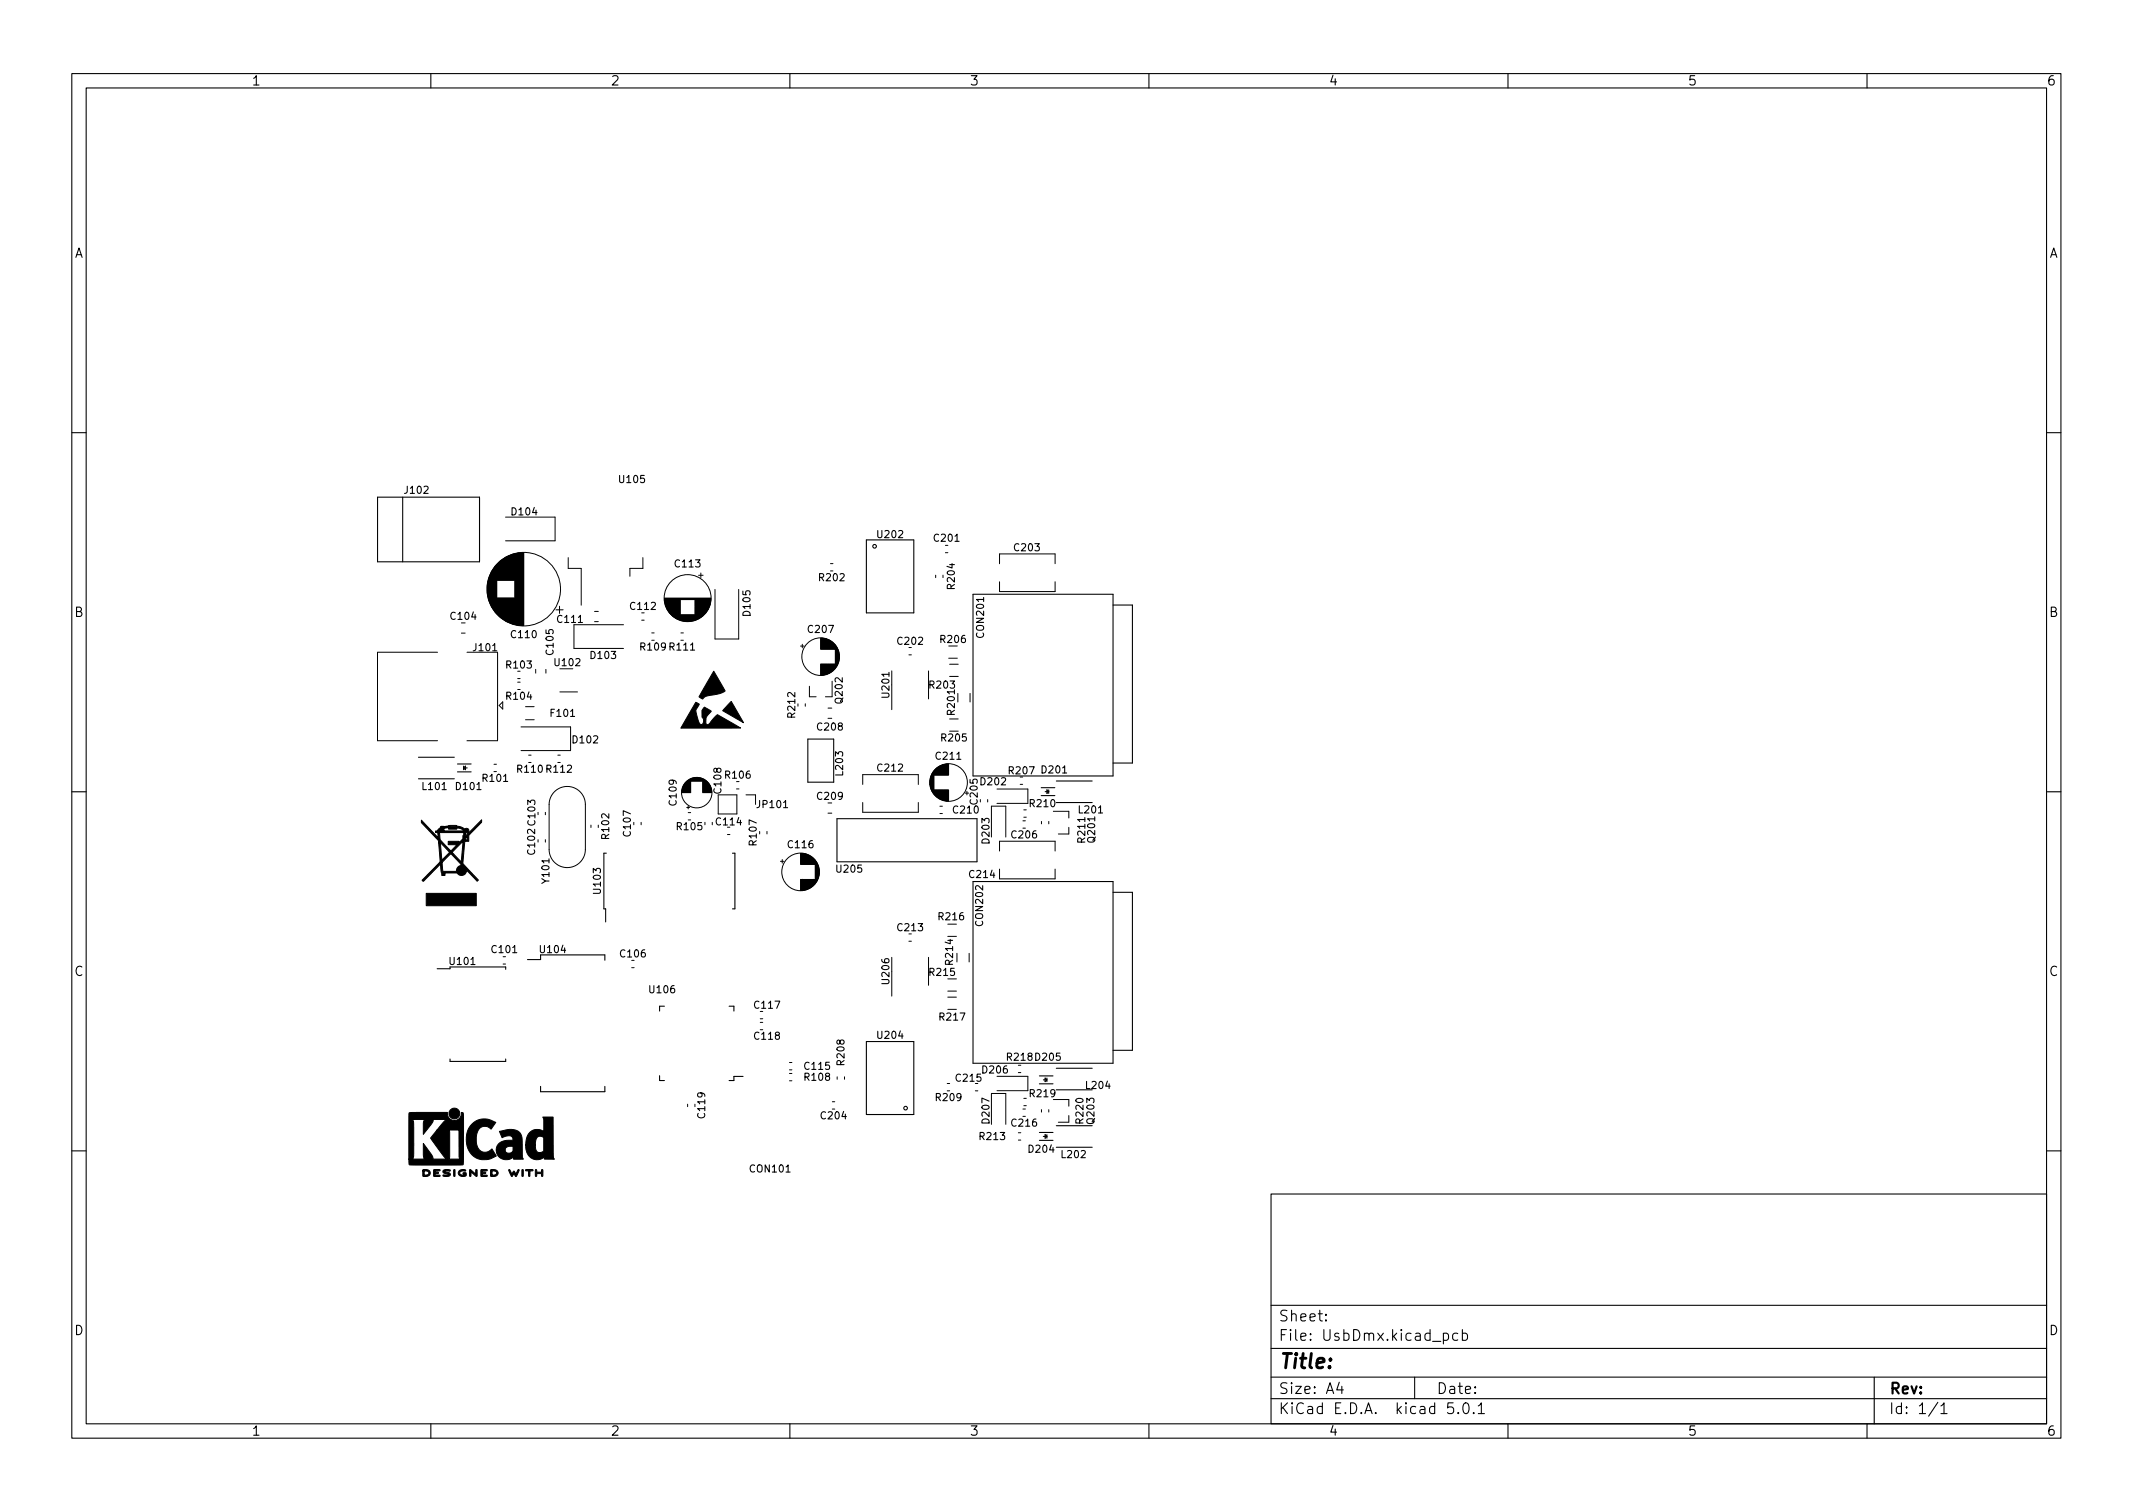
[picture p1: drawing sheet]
<svg xmlns="http://www.w3.org/2000/svg" width="297mm" height="210mm" viewBox="0 0 297 210" stroke-linecap="round" stroke-linejoin="round" font-family="sans-serif">
<defs><g id="words">
<text font-size="2.8" x="178" y="190.6">Title:</text>
<g font-size="2.1">
<text x="178" y="184">Sheet:</text>
<text x="178" y="186.7">File: UsbDmx.kicad_pcb</text>
<text x="178" y="196.9">KiCad E.D.A. kicad 5.0.1</text>
<text x="178" y="194.1">Size: A4</text>
<text x="200" y="194.1">Date:</text>
<text x="263" y="194.1">Rev:</text>
<text x="263" y="196.9">Id: 1/1</text>
</g>
<g font-size="1.8">
<text x="35" y="11.9">1</text>
<text x="85" y="11.9">2</text>
<text x="135" y="11.9">3</text>
<text x="185" y="11.9">4</text>
<text x="235" y="11.9">5</text>
<text x="285" y="11.9">6</text>
<text x="10.3" y="35.9">A</text>
<text x="285.3" y="35.9">A</text>
<text x="10.3" y="85.9">B</text>
<text x="285.3" y="85.9">B</text>
<text x="10.3" y="135.9">C</text>
<text x="285.3" y="135.9">C</text>
<text x="10.3" y="185.9">D</text>
<text x="285.3" y="185.9">D</text>
<text x="35" y="199.9">1</text>
<text x="85" y="199.9">2</text>
<text x="135" y="199.9">3</text>
<text x="185" y="199.9">4</text>
<text x="235" y="199.9">5</text>
<text x="285" y="199.9">6</text>
</g>
<g font-size="1.4">
<text x="56.5" y="68.7">J102</text>
<text x="71.3" y="71.7">D104</text>
<text x="86.3" y="67.2">U105</text>
<text x="122.3" y="74.9">U202</text>
<text x="130.2" y="75.4">C201</text>
<text x="141.3" y="76.7">C203</text>
<text x="94.1" y="79">C113</text>
<text x="114.2" y="80.9">R202</text>
<text x="133" y="81.9" transform="rotate(-90 133 81.9)">R204</text>
<text x="62.9" y="86.3">C104</text>
<text x="71.3" y="88.8">C110</text>
<text x="77.7" y="86.7">C111</text>
<text x="87.9" y="84.9">C112</text>
<text x="104.5" y="85.7" transform="rotate(-90 104.5 85.7)">D105</text>
<text x="112.6" y="88.1">C207</text>
<text x="125.1" y="89.8">C202</text>
<text x="131.1" y="89.5">R206</text>
<text x="137" y="88.7" transform="rotate(-90 137 88.7)">CON201</text>
<text x="66" y="90.7">J101</text>
<text x="70.6" y="93.1">R103</text>
<text x="77.1" y="91.1" transform="rotate(-90 77.1 91.1)">C105</text>
<text x="77.3" y="92.7">U102</text>
<text x="82.3" y="91.7">D103</text>
<text x="89.3" y="90.6">R109 R111</text>
<text x="129.5" y="95.9">R203</text>
<text x="70.6" y="97.4">R104</text>
<text x="76.8" y="99.8">F101</text>
<text x="110.7" y="99.8" transform="rotate(-90 110.7 99.8)">R212</text>
<text x="113.9" y="101.7">C208</text>
<text x="117.3" y="97.8" transform="rotate(-90 117.3 97.8)">Q202</text>
<text x="123.8" y="97" transform="rotate(-90 123.8 97)">U201</text>
<text x="133" y="99.4" transform="rotate(-90 133 99.4)">R201</text>
<text x="72.1" y="107.6">R110 R112</text>
<text x="79.8" y="103.5">D102</text>
<text x="117.4" y="107.9" transform="rotate(-90 117.4 107.9)">L203</text>
<text x="122.3" y="107.4">C212</text>
<text x="130.4" y="105.8">C211</text>
<text x="131.2" y="103.2">R205</text>
<text x="140.6" y="107.8">R207</text>
<text x="145.1" y="107.7">D201</text>
<text x="58.9" y="110">L101</text>
<text x="63.6" y="110">D101</text>
<text x="67.3" y="108.9">R101</text>
<text x="94.2" y="112" transform="rotate(-90 94.2 112)">C109</text>
<text x="100.4" y="110.4" transform="rotate(-90 100.4 110.4)">C108</text>
<text x="101.1" y="108.4">R106</text>
<text x="105.6" y="112.5">JP101</text>
<text x="113.9" y="111.4">C209</text>
<text x="132.8" y="113.3">C210</text>
<text x="136.1" y="111.9" transform="rotate(-90 136.1 111.9)">C205</text>
<text x="136.6" y="109.3">D202</text>
<text x="143.5" y="112.4">R210</text>
<text x="150.3" y="113.2">L201</text>
<text x="74.5" y="118.9" transform="rotate(-90 74.5 118.9)">C102 C103</text>
<text x="84.8" y="116.7" transform="rotate(-90 84.8 116.7)">R102</text>
<text x="87.8" y="116.3" transform="rotate(-90 87.8 116.3)">C107</text>
<text x="94.3" y="115.6">R105</text>
<text x="99.8" y="114.9">C114</text>
<text x="105.4" y="117.6" transform="rotate(-90 105.4 117.6)">R107</text>
<text x="109.8" y="118.1">C116</text>
<text x="137.8" y="117.4" transform="rotate(-90 137.8 117.4)">D203</text>
<text x="141" y="116.7">C206</text>
<text x="151.1" y="117.2" transform="rotate(-90 151.1 117.2)">R211</text>
<text x="152.5" y="117.2" transform="rotate(-90 152.5 117.2)">Q201</text>
<text x="76.5" y="122.9" transform="rotate(-90 76.5 122.9)">Y101</text>
<text x="83.7" y="124.3" transform="rotate(-90 83.7 124.3)">U103</text>
<text x="116.6" y="121.5">U205</text>
<text x="135.1" y="122.2">C214</text>
<text x="125.1" y="129.7">C213</text>
<text x="130.8" y="128.1">R216</text>
<text x="136.9" y="128.8" transform="rotate(-90 136.9 128.8)">CON202</text>
<text x="62.7" y="134.4">U101</text>
<text x="68.6" y="132.7">C101</text>
<text x="75.3" y="132.7">U104</text>
<text x="86.5" y="133.3">C106</text>
<text x="123.8" y="136.9" transform="rotate(-90 123.8 136.9)">U206</text>
<text x="129.5" y="135.9">R215</text>
<text x="132.7" y="134.2" transform="rotate(-90 132.7 134.2)">R214</text>
<text x="90.5" y="138.3">U106</text>
<text x="105.1" y="140.4">C117</text>
<text x="130.9" y="142.1">R217</text>
<text x="105.1" y="144.8">C118</text>
<text x="112.1" y="149">C115</text>
<text x="117.6" y="148.2" transform="rotate(-90 117.6 148.2)">R208</text>
<text x="122.3" y="144.6">U204</text>
<text x="136.9" y="149.5">D206</text>
<text x="140.3" y="147.7">R218 D205</text>
<text x="98.2" y="155.6" transform="rotate(-90 98.2 155.6)">C119</text>
<text x="112.1" y="150.5">R108</text>
<text x="114.4" y="155.8">C204</text>
<text x="130.4" y="153.3">R209</text>
<text x="133.2" y="150.6">C215</text>
<text x="143.5" y="152.8">R219</text>
<text x="151.3" y="151.6">L204</text>
<text x="136.5" y="158.7">R213</text>
<text x="137.8" y="156.3" transform="rotate(-90 137.8 156.3)">D207</text>
<text x="141" y="156.9">C216</text>
<text x="143.3" y="160.5">D204</text>
<text x="147.9" y="161.2">L202</text>
<text x="150.9" y="156.3" transform="rotate(-90 150.9 156.3)">R220</text>
<text x="152.4" y="156.4" transform="rotate(-90 152.4 156.4)">Q203</text>
<text x="104.5" y="163.2">CON101</text>
</g>
</g></defs>
<g fill="none" stroke="#000" stroke-width=".15">
<path d="M10 10.2h277v190.1h-277zM12 12.2h273v186.1h-273zM60 10.2v2M110 10.2v2M160 10.2v2M210 10.2v2M260 10.2v2M10 60.2h2M52.6 69.2h14.2v9h-14.2zM56.1 69.2v9M120.6 75.2h6.7v10.1h-6.7zM285 60.2h2"/>
<path d="M135.5 82.7h19.5v25.3h-19.5zM155 84.2h2.7v22h-2.7M10 110.2h2M58.3 108.4h5M58.3 105.4h5M63.7 106.4h1.9M63.7 107.5h1.9M64.6 106.9l.2-.2v.5zM64.6 106.7v.5M64.6 106.9h.5M84.4 118.8h-.3v7.8h.2v1.8M102 118.8h.3v7.8h-.3"/>
<path d="M112.5 102.9h3.6v6h-3.6zM116.6 114h19.5v6h-19.5zM145 110.8h1.9M145 109.7h1.9M145.5 110.2h.5M145.8 110l.2 .2-.2 .3zM146 110v.5M147.1 108.7h5M147.1 111.7h5M285 110.2h2M60.9 134.9h1.8v-.3h7.7v.4M73.5 133.6h1.8v-.6h8.9v.7"/>
<path d="M135.5 122.7h19.5v25.3h-19.5zM155 124.2h2.7v22h-2.7M62.7 147.5v.3h7.7v-.3M75.3 151.3v.7h8.9v-.7M91.9 149.8v.7h.6M92.5 140.1h-.6v.7M101.5 140.1h.7v.7M103.5 149.9h-1.3v.6h-.7M120.6 145h6.7v10.2h-6.7zM144.7 158.8h1.9M144.7 157.7h1.9M144.7 150.9h1.9"/>
<path d="M144.7 149.8h1.9M145.3 158.2h.4M145.3 150.4h.4M145.5 158l.3 .2-.3 .3zM145.5 150.1l.3 .3-.3 .2zM145.8 150.1v.5M145.8 158v.5M147.1 156.7h5M147.1 159.7h5M147.1 148.7h5M147.1 151.7h5M10 160.2h2"/>
<path d="M177 166.3h108v32h-108zM285 160.2h2M60 198.3v2M110 198.3v2M160 198.3v2M177 194.8h108M177 191.8h108M177 187.8h108M177 181.8h108M184.6 183.8l.1 .1h-.1v-.1v.1M184.6 183l.1 .1h-.1v-.1v.1M186.5 192.5l-.4 1h1"/>
<path d="M186.9 193v1M197 191.8v3M201 185.7l.4-.1 .3 .3v.4l-.1 .3h-.2h-.4M202.4 195.3h-.8v.7l.2-.1 .5 .1 .1 .2v.5l-.3 .1h-.3l-.2-.1M203 185.7l-.4-.1-.3 .3v.4l.1 .3h.2h.4M203.1 196.7v.1h-.1l.1-.1v.1M203.6 185.7l.5-.1 .3 .3v.4l-.2 .3h-.1h-.5M203.6 185.1v1.5M203.9 195.4a.36 .36 0 0 1 .6 .2 .77 .77 0 0 1-.4 1.2 1 1 0 0 1-.2-1.4zM205.2 196.7l.1 .1h-.1h-.1l.1-.1v.1M205.9 195.8l.4-.5v1.5M205.9 196.8h.8"/>
<path d="M210 198.3v2M260 198.3v2M261 191.8v6.5M269.9 195.3l-1.3 1.9M270.3 195.8l.4-.5v1.5M270.3 196.8h.8"/>
<circle cx="121.8" cy="76.1" r=".25"/>
<circle cx="126.1" cy="154.3" r=".25"/>
</g>
<g fill="none" stroke="#000" stroke-width=".14">
<path d="M68.3 80v4.1M68.3 79.9v4.3M68.3 79.8v4.4M68.4 79.7v4.6M68.4 79.7v4.7M68.5 79.6v4.9M68.5 79.5v5M68.5 79.5v5.1M68.6 79.4v5.3M68.6 79.3v5.4M68.7 79.3v5.5M68.7 79.2v5.7"/>
<path d="M68.7 79.1v5.8M68.8 79.1v5.9M68.8 79v6M68.9 79v6.1M68.9 78.9v6.2M68.9 78.9v6.3M69 78.8v6.4M69 78.8v6.5M69.1 78.7v6.6M69.1 78.7v6.7M69.1 78.6v6.8M69.2 78.6v6.9"/>
<path d="M69.2 78.6v2.2M69.3 78.5v2.3M69.3 78.4v2.4M69.4 78.4v2.4M69.5 78.3v2.5M69.5 78.2v2.6M69.6 78.2v2.6M69.7 78.1v2.7M69.8 78v2.8M69.9 78v2.8M69.9 77.9v2.9M70 77.9v2.9"/>
<path d="M70.1 77.8v3M70.2 77.8v3M70.2 77.7v3.1M70.3 77.7v3.1M70.4 77.6v3.2M70.4 72h6.9v3.3h-6.9M70.5 77.6v3.2M70.6 77.5v3.3M70.7 77.5v3.3M70.8 77.4v3.4M70.9 77.4v3.4M71 77.3v3.5"/>
<path d="M71.1 77.3v3.5M71.2 77.3v3.5M71.3 77.2v3.6M71.4 77.2v3.6M71.5 77.2v3.6M71.6 77.1v3.7M71.7 77.1v3.7M71.7 77.1v9.9M71.8 77.1v9.9M71.9 77.1v9.9M72 77v10M72.1 77v10"/>
<path d="M72.1 77v10.1M72.2 77v10.1M72.3 77v10.1M72.4 77v10.1M72.5 77v10.1M72.6 77v10.1M72.7 77v10.1M72.8 77v10.1M72.9 77v10.1M79.1 77.6v1.5h1.8v5.2M89.5 77.6v1.5h-1.8v1.1M97.6 79.8v.6"/>
<path d="M115.7 78.5h.3M131.7 75.9h.3M131.7 77h.3M139.2 78.5v-1.4h7.7v1.4M60.9 90.8h-8.3v12.3h8.3M64.3 88.2h.5M65 90.8h4.3v12.3h-4.3M67.9 81.4v1.2M67.9 81.2v1.7M67.9 81v2.1M68 80.8v2.5M68 80.7v2.7"/>
<path d="M68.1 80.5v3M68.1 80.4v3.3M68.1 80.3v3.5M68.2 80.2v3.7M68.2 80.1v3.9M69.2 83.3v2.2M69.3 83.3v2.3M69.4 83.3v2.4M69.5 83.3v2.5M69.6 83.3v2.6M69.7 83.3v2.6M69.7 83.3v2.7"/>
<path d="M69.8 83.3v2.7M69.8 83.3v2.8M69.9 83.3v2.8M70 83.3v2.9M70 97.7v1l-.5-.5zM70.1 83.3v2.9M70.1 83.3v3M70.2 83.3v3M70.3 83.3v3.1M70.4 83.3v3.1M70.4 83.3v3.2M70.5 83.3v3.2"/>
<path d="M70.6 83.3v3.2M70.6 83.3v3.3M70.7 83.3v3.3M70.8 83.3v3.3M70.8 83.3v3.4M70.9 83.3v3.4M71 83.3v3.4M71.1 83.3v3.5M71.2 83.3v3.5M71.3 83.3v3.5M71.3 83.3v3.6M71.4 83.3v3.6"/>
<path d="M71.5 83.3v3.6M71.6 83.3v3.6M71.7 83.3v3.7M72.1 94.5h.3M72.1 95h.3M73.2 98.4h1.2M74.6 93.2v.5M76 93.2v.5M77.4 84.9h1M77.9 84.4v1M78 96.3h2.4M82.8 86.6h.5"/>
<path d="M82.8 85.1h.5M86.8 87h-6.9v3.3h6.9M89.4 86.4h.3M90.8 88.1h.3M92.5 83.4h6.5M92.5 83.3h6.5M92.5 83.5h6.5M92.5 83.5h2.2M92.5 83.6h2.2M92.6 83.7h2.1M92.6 83.8h2.1M92.6 83.9h2.1"/>
<path d="M92.6 84h2.1M92.6 84.1h2.1M92.6 84.2h2.1M92.7 84.2h2M92.7 84.3h2M92.7 84.4h2M92.8 84.5h1.9M92.8 84.6h1.9M92.8 84.7h1.9M92.9 84.7h1.8M92.9 84.8h1.8M92.9 84.9h1.8"/>
<path d="M93 84.9h1.7M93 85h1.7M93.1 85.1h1.6M93.1 85.2h1.6M93.2 85.2h1.5M93.2 85.3h1.5M93.3 85.4h1.4M93.4 85.5h1.3M93.5 85.6h1.2M93.5 85.6h4.5M93.6 85.7h4.3M93.7 85.8h4.1"/>
<path d="M93.8 85.8h4M93.8 85.9h3.9M93.9 85.9h3.7M93.9 86h3.7M94 86h3.5M94.1 86.1h3.3M94.2 86.1h3.1M94.2 86.2h3.1M94.3 86.2h2.9M94.4 86.2h2.7M94.5 86.3h2.5M94.6 86.3h2.3"/>
<path d="M94.7 86.4h2.1M94.8 86.4h1.9M94.8 88.1h.4M95 86.4h1.6M95.1 86.5h1.3M95.4 86.5h.8M96.8 84.9h1.7M96.8 85.1h1.6M96.8 85.6h1.3M96.8 85.5h1.3M96.8 85.4h1.4M96.8 85.3h1.5"/>
<path d="M96.8 85.2h1.5M96.8 85.2h1.6M96.8 85h1.7M96.8 84.9h1.8M96.8 84.8h1.8M96.8 84.7h1.9M96.8 84.6h1.9M96.8 84.5h1.9M96.8 84.5h2M96.8 84.4h2M96.8 84.3h2M96.8 84.2h2"/>
<path d="M96.8 84.2h2.1M96.8 84.1h2.1M96.8 84h2.1M96.8 83.9h2.1M96.8 83.8h2.1M96.8 83.8h2.2M96.8 83.7h2.2M96.8 83.6h2.2M96.8 83.5h2.2M97.3 80.1h.6M99.6 82.1v6.9h3.3v-6.9M111.5 90h.5"/>
<path d="M111.7 89.7v.5M112.1 98v.3M112.7 95.6v1.4h1M114.3 88.9v1.5M114.3 92.5v1.5M114.4 88.9v1.5M114.4 92.5v1.5M114.5 88.9v1.5M114.5 92.5v1.5M114.6 88.9v1.5M114.6 92.5v1.5M114.7 88.9v1.5"/>
<path d="M114.7 92.5v1.5M114.8 88.9v1.5M114.8 92.5v1.5M114.9 88.9v1.5M114.9 92.5v1.4M114.9 97h1M115 88.9v1.5M115 92.5v1.4M115 89v1.4M115.1 89v1.4M115.1 92.5v1.4M115.2 89v1.4"/>
<path d="M115.2 92.5v1.4M115.2 92.5v1.3M115.3 89.1v1.3M115.3 92.5v1.3M115.3 98.6h.5M115.4 89.1v1.3M115.4 92.5v1.3M115.4 92.5v1.2M115.5 89.1v1.3M115.5 92.5v1.2M115.5 89.2v1.2M115.6 89.2v1.2"/>
<path d="M115.6 92.5v1.2M115.6 92.5v1.1M115.7 89.3v1.1M115.7 92.5v1.1M115.8 89.3v1.1M115.8 92.5v1.1M115.8 92.5v1M115.8 89.4v1M115.9 89.4v1M115.9 92.5v1M115.9 92.5v.9M116 89.5v.9"/>
<path d="M116 92.5v.9M116 92.5v.8M116.1 89.6v.8M116.1 92.5v.8M116.2 89.6v.8M116.2 92.5v.7M116.2 89.7v.7M116.2 92.5v.6M116.3 89.8v.6M116.3 92.5v.6M116.3 89.8v3.2M116.4 89.9v3.1"/>
<path d="M116.4 89.9v3M116.4 90v2.9M116.5 90.1v2.7M116.6 90.2v2.5M116.6 90.3v2.3M116.6 90.3v2.2M116.7 90.4v2M116.7 90.5v1.8M116.8 90.6v1.6M116.8 90.8v1.3M116.8 90.9v1.1M116.9 91.2v.5"/>
<path d="M124.2 93.4v5.4M126.6 91.2h.3M129.3 93.4v3.9M130.3 80.1v.3M131.3 80.1v.3M132.1 91.6h1.2M132.2 94.2h1.2M132.2 92.5h1.2M135.1 96.5v1.2M139.2 81v1.4h7.7v-1.4M68.8 106.4h.3M72.6 101.2h6.9v3.3h-6.9"/>
<path d="M73.2 100.2h1.2M73.6 105.1h.4M75.9 113.1v.3M75.9 116.9v.4M77.2 110.2a2.52 2.52 0 0 1 2.8-.5 2.52 2.52 0 0 1 1.5 2.3v6.3a2.53 2.53 0 0 1-2.5 2.5 2.53 2.53 0 0 1-2.5-2.5v-6.3a2.53 2.53 0 0 1 .7-1.8zM77.7 105.1h.3M82.3 114.9v.3M83.3 114.9v.3M89.3 114.5v.3M94.9 110.3h1.3M94.9 110.4h1.3M95 110.2h1.2"/>
<path d="M95 110.1h1.2M95 110h1.2M95 109.9h1.2M95 109.8h1.2M95 109.7h1.2M95.1 109.7h1.1M95.1 109.6h1.1M95.1 109.5h1.1M95.2 109.4h1M95.2 109.3h1M95.3 109.2h.9M95.3 109.1h.9"/>
<path d="M95.4 109.1h.8M95.4 109h.8M95.5 109h.7M95.5 108.9h.7M95.6 108.8h.6M95.6 112.4h.4M95.7 108.8h2.7M95.7 108.7h2.6M95.8 108.7h2.5M95.8 108.6h2.4M95.8 112.2v.4M95.8 113.1h.4"/>
<path d="M95.9 108.6h2.3M95.9 108.6h2.2M96 108.5h2M96.1 108.5h1.9M96.2 108.4h1.7M96.3 108.4h1.5M96.4 108.4h1.3M96.5 108.3h1.1M96.7 108.3h.7M97.9 108.8h.5M97.9 108.8h.6M97.9 108.9h.6"/>
<path d="M97.9 109h.7M97.9 109.1h.8M97.9 109.2h.8M97.9 109.2h.9M97.9 109.3h.9M97.9 109.4h1M97.9 109.5h1M97.9 109.6h1.1M97.9 109.7h1.1M97.9 109.8h1.1M97.9 109.9h1.2M97.9 110h1.2"/>
<path d="M97.9 110.1h1.2M97.9 110.2h1.2M97.9 110.3h1.2M97.9 110.4h1.2M98.2 114.5v.3M99.2 114.5v.3M100 110.7h2.6v2.6h-2.6zM101.3 116.2h.3M102.6 109.9h.3M103.9 110.7h1.3v1.3M106.8 115.8v.3M108.7 119.9h.5"/>
<path d="M108.9 119.7v.5M111.5 118.8v1.6M111.6 118.8v1.6M111.7 118.8v1.6M111.8 118.8v1.6M111.8 118.9v1.5M111.9 118.9v1.5M112 118.9v1.5M112.1 118.9v1.5M112.2 118.9v1.5M112.3 118.9v1.5M112.3 119v1.4"/>
<path d="M112.4 119v1.4M112.5 119v1.4M112.6 119.1v1.3M112.7 119.1v1.3M112.8 119.2v1.2M112.9 119.2v1.2M112.9 119.3v1.1M113 119.3v1.1M113.1 119.3v1.1M113.1 119.4v1M113.2 119.4v1M113.2 119.5v.9"/>
<path d="M113.3 119.5v.9M113.3 119.6v.8M113.4 119.6v.8M113.4 119.7v.7M113.5 119.7v.7M113.5 119.8v.6M113.5 119.8v3.2M113.6 119.9v3.1M113.6 119.9v3M113.7 120v2.8M115.3 100h.5M115.3 113.2h.5"/>
<path d="M120.1 109.2v-1.3h7.8v1.3M120.1 111.7v1.4h7.8v-1.4M129.5 108.7v.5M129.5 108.4v1.1M129.6 108.3v1.3M129.6 108.2v1.6M129.7 108v1.9M129.7 107.9v2.1M129.7 107.9v2.2M129.8 107.8v2.3M129.8 107.7v2.5M129.9 107.6v2.7"/>
<path d="M129.9 107.5v2.9M130 107.5v3M130 107.4v3.1M130.1 107.4v3.2M130.1 107.3v.6M130.1 110v.6M130.1 110v.7M130.2 107.2v.7M130.2 110v.7M130.3 107.1v.8M130.3 110v.8M130.3 110v.9"/>
<path d="M130.4 107v.9M130.4 110v.9M130.5 107v.9M130.5 110v1M130.5 106.9v1M130.6 106.9v1M130.6 110v1.1M130.6 106.8v1.1M130.7 106.8v1.1M130.7 110v1.1M130.7 110v1.2M130.8 106.7v1.2"/>
<path d="M130.8 110v1.2M130.9 106.7v1.2M130.9 110v1.2M130.9 113.3h.3M130.9 112.3h.3M130.9 110v1.3M131 106.6v1.3M131 110v1.3M131.1 106.6v1.3M131.1 110v1.3M131.1 110v1.4M131.2 106.5v1.4"/>
<path d="M131.2 110v1.4M131.3 106.5v1.4M131.3 110v1.4M131.4 106.5v1.4M131.4 110v1.4M131.4 110v1.5M131.5 106.5v1.4M131.5 110v1.5M131.5 106.4v1.5M131.6 106.4v1.5M131.6 110v1.5M131.7 106.4v1.5"/>
<path d="M131.7 110v1.5M131.8 106.4v1.5M131.8 110v1.5M131.9 106.4v1.5M131.9 110v1.5M132 106.4v1.5M132 110v1.5M132.1 106.4v1.5M132.1 110v1.5M132.2 100.1h1.2M134.4 110.4h.5M137.5 111.3v.4"/>
<path d="M138.1 116.6v-4.3h2v4.3M138.8 109.9h4.3v2h-4.3M139.2 118.5v-1.4h7.7v1.4M142.1 109.2h.3M142.4 114.3h.4M142.6 112.8h.3M142.6 113.8h.3M145 114.4v.3M146.1 114.4v.3M146.7 113h2.1v.9M148.8 115.2v.9h-1.4M70.1 133.2h.3"/>
<path d="M70.1 134.2h.3M88 134.7h.3M111.5 122.4v1.6M111.6 122.4v1.6M111.7 122.4v1.6M111.8 122.4v1.6M111.9 122.4v1.6M111.9 122.4v1.5M112 122.4v1.5M112.1 122.4v1.5M112.2 122.4v1.5M112.3 122.4v1.5"/>
<path d="M112.3 122.4v1.4M112.4 122.4v1.4M112.5 122.4v1.4M112.6 122.4v1.4M112.6 122.4v1.3M112.7 122.4v1.3M112.8 122.4v1.3M112.8 122.4v1.2M112.9 122.4v1.2M113 122.4v1.1M113.1 122.4v1.1M113.1 122.4v1"/>
<path d="M113.2 122.4v1M113.2 122.4v.9M113.3 122.4v.9M113.3 122.4v.8M113.4 122.4v.8M113.4 122.4v.7M113.5 122.4v.7M113.7 120.1v2.6M113.8 120.2v2.5M113.8 120.2v2.4M113.9 120.3v2.2M113.9 120.4v2"/>
<path d="M113.9 120.5v1.8M114 120.6v1.6M114 120.7v1.4M114.1 120.9v1M114.1 121.1v.6M124.2 135.2v3.5M126.6 131.1h.3M129.3 133.3v3.9M132 138h1.2M132 130.4h1.2M132 128.7h1.2M132 138.8h1.2"/>
<path d="M133.3 132.7v1.2M135 132.7v1.2M139.2 121v1.4h7.7v-1.4M95.8 153.7v.4M105.9 141.9h.3M105.9 142.4h.3M109.9 147.9h.4M109.9 149h.4M109.9 150.5h.4M109.9 149.5h.4M115.9 153.4h.3M116.6 149.9v.4"/>
<path d="M117.6 149.9v.4M131.9 150.9h.4M132 140.5h1.2M135.8 151.9h.4M138.1 156.6v-4.3h2v4.3M138.8 149.9h4.3v2h-4.3M141.8 158.7h.4M141.8 157.7h.4M141.8 148.3h.4M141.8 149.3h.4M142.4 154.4h.4M142.6 152.9h.3"/>
<path d="M142.6 154h.3M145 154.5v.4M146.1 154.5v.4M146.7 153.1h2.1v.9M148.8 155.3v1h-1.4"/>
<circle cx="72.9" cy="82" r="5.1"/>
<circle cx="95.8" cy="83.3" r="3.3"/>
<circle cx="114.3" cy="91.4" r="2.62"/>
<circle cx="97" cy="110.4" r="2.12"/>
<circle cx="132.1" cy="109" r="2.62"/>
<circle cx="111.5" cy="121.4" r="2.62"/>
</g>
<g fill="#000" stroke="#000" stroke-width=".14">
<path d="M96.9 97.8a.36 .36 0 0 1 .4 .2 .36 .36 0 0 1-.1 .5l-.2 .1a.89 .89 0 0 0 0 1.1l.3 .9a.33 .33 0 0 0 .5 .3 .33 .33 0 0 0 .2-.5v-.1a2.08 2.08 0 0 1-.1-1.6 .23 .23 0 0 1 .1-.2 .23 .23 0 0 1 .2 .1l.8 .4a1.81 1.81 0 0 0-.7 1.6v.1a.34 .34 0 0 0 .4 .2 .34 .34 0 0 0 .2-.3l.7-.8a.4 .4 0 0 1 .3-.3 .4 .4 0 0 1 .4 .2l2.8 1.7h-8.3zM99.4 93.5l1.6 2.7a4.2 4.2 0 0 1-2.3 .7l-.5 .1-.3 .3-.6-.3zM101.7 97.7h.1l1.7 2.9-2.9-1.6zM58.7 114.2l2.3 2.4v-.7l.2 .1a1.41 1.41 0 0 0 .4 1.3l1.2 1.2 .8-.9h-1.2v-.5h1.5v.3l.5-.5h.7v-.4l-.3 .4h-.4l.2-1h-4v-.2h.3h3.7l-.6-.4h-.4v.2h-1.1v-.2h-.7v.4h-.4v-.2l-.2 .2h-.3l.5-.6h1.3v.2h.7v-.2h-2h.5l.6-.2a3.6 3.6 0 0 1 2.3 .5 .33 .33 0 0 1 .5 .2 .33 .33 0 0 1-.5 .4l.1 .3 2.2-2.1v.3l-1.8 1.8v.8h-.6l-.2 2.9a.42 .42 0 0 0 .2 .5l1.9 2-.2 .2-1.4-1.5a.71 .71 0 0 1-.6 .7 .71 .71 0 0 1-.8-.3h-1.6v.3h-.5l-.2-1.6-2 2.1a.32 .32 0 0 1-.5 .3v-.1l2.4-2.5h.4l.1 1.2h1.9a1.28 1.28 0 0 1 .6-.9l-1.4-1.5-1.2 1.2h-.4l.1-.1-.2-2.7h.2l.2 2.4 1.1-1h.4l1.2 1.3 .3-2.8-1.5 1.5h-.4l-1.3-1.4h-.2v-.3l-2.4-2.5zM59.4 124.4h6.9v1.7h-6.9zM57 155l5.3-.1a.99 .99 0 0 0 1 1.1 .99 .99 0 0 0 1-1.1 .28 .28 0 0 1 .2 .1 .28 .28 0 0 1 0 .3v6.9h-7.5l-.1-.8h2.2l-.1-.5v-1.7l1.2 1.7 .1 .5h1.9l-2.2-2.9 .9-1.2h1.6l.1 .3v3.5l-.1 .3h1.6l-.2-.3v-3.8h-3l1.3-1.4h-1.9a2.22 2.22 0 0 1-.8 1.3l-.5 .7v-1.6l.1-.4h-1.6a.95 .95 0 0 1 .1 .9v2a6 6 0 0 1-.1 2.5l-.6 .1zM65.7 156.5a2.67 2.67 0 0 1 3.3-.2l-.6 .9a1.14 1.14 0 0 0-1.3-.3 1.14 1.14 0 0 0-.7 1 2.45 2.45 0 0 0 .5 2.4 1.25 1.25 0 0 0 1.6-.3l.6 1-.4 .2a2.56 2.56 0 0 1-3.8-2.6 2.83 2.83 0 0 1 .8-2.1zM69.5 157.5a3.8 3.8 0 0 1 2.7 0 2.1 2.1 0 0 1 .5 1.9v1.7l.2 .3h-1.4v-.3a1.43 1.43 0 0 1-1.5 .3 1.43 1.43 0 0 1-.9-1.3h1.2a.58 .58 0 0 0 .9 .4 .58 .58 0 0 0 .1-.9h-.2a.67 .67 0 0 0-.8 .5h-1.2a1.56 1.56 0 0 1 1.9-1.3h.5a.61 .61 0 0 0-.3-.6 .61 .61 0 0 0-.7 0l-.6 .2zM75.6 155.5h1.4l.1 5.3 .1 .6h-1.4v-.3a1.57 1.57 0 0 1-1.8 .2 1.57 1.57 0 0 1-.8-1.5v-.4h1.3a.79 .79 0 0 0 .5 1.1l.4-.1 .3-.1v-1.9a.67 .67 0 0 0-.7-.1 .67 .67 0 0 0-.4 .6l-.1 .5h-1.3a1.88 1.88 0 0 1 1.5-2.1h.5l.5 .3v-1.7zM58.9 162.9a.65 .65 0 0 1 1 .6 .84 .84 0 0 1-1 .2v-.7h.2v.6h.2a.33 .33 0 0 0 .4-.3 .33 .33 0 0 0-.5-.3h-.3zM60.4 162.9l.1-.1a.72 .72 0 0 1 .8 .2h-.7v.2h.4l.1 .1-.5 .1v.2h.5a.13 .13 0 0 1 .2 0 .13 .13 0 0 1 0 .2 .13 .13 0 0 1-.2 0h-.4a.26 .26 0 0 1-.3 0 .26 .26 0 0 1 0-.4zM61.7 163l.6-.2a.22 .22 0 0 1 .3 0 .22 .22 0 0 1 .1 .3h-.8l.4 .1a.31 .31 0 0 1 .4 .3 .31 .31 0 0 1-.4 .3h-.5l-.1-.1 .7-.1 .1-.1a.82 .82 0 0 1-.8-.3z"/>
<path d="M63.2 162.9l.1-.1a.9 .9 0 0 1 .1 1l-.2-.1zM63.9 163l.4-.1a.41 .41 0 0 1 .6 .1l-.2 .1a.42 .42 0 0 0-.5 0 .42 .42 0 0 0-.1 .4l.3 .1h.3v-.1l-.2-.1a.27 .27 0 0 1 .4-.1 .27 .27 0 0 1-.1 .5 .61 .61 0 0 1-.7 0 .61 .61 0 0 1-.3-.6zM65.4 162.8l.8 .7 .1-.6h.1v.9l-.8-.6v.4a.14 .14 0 0 1 0 .2 .14 .14 0 0 1-.2 0 .14 .14 0 0 1 0-.2zM67 162.8l.8 .1v.1h-.6v.2l.5 .1-.1 .1h-.4v.2l.7 .1a.83 .83 0 0 1-.9 .1zM68.3 162.9a.75 .75 0 0 1 1.1 .5l-.4 .4h-.7v-.2h.4a.32 .32 0 0 0 .5-.3 .32 .32 0 0 0-.5-.3h-.2v.6h-.2zM70.9 162.9h.1l.3 .6 .3-.4 .2 .4 .4-.6 .1 .1-.3 .6a.19 .19 0 0 1 0 .2 .19 .19 0 0 1-.2 0l-.2-.4-.3 .4h-.1zM72.7 162.9h.2l-.1 .9h-.1zM73.2 162.9l.1-.1a.99 .99 0 0 1 .9 .2h-.4v.6a.13 .13 0 0 1 0 .2 .13 .13 0 0 1-.2 0 .13 .13 0 0 1 0-.2v-.6h-.4zM74.6 162.9h.1v.3h.7v-.3h.2v.9h-.2v-.4h-.7v.4h-.1z"/>
<circle cx="63.3" cy="155" r=".75"/>
</g>
<use href="#words"/>
</svg>
